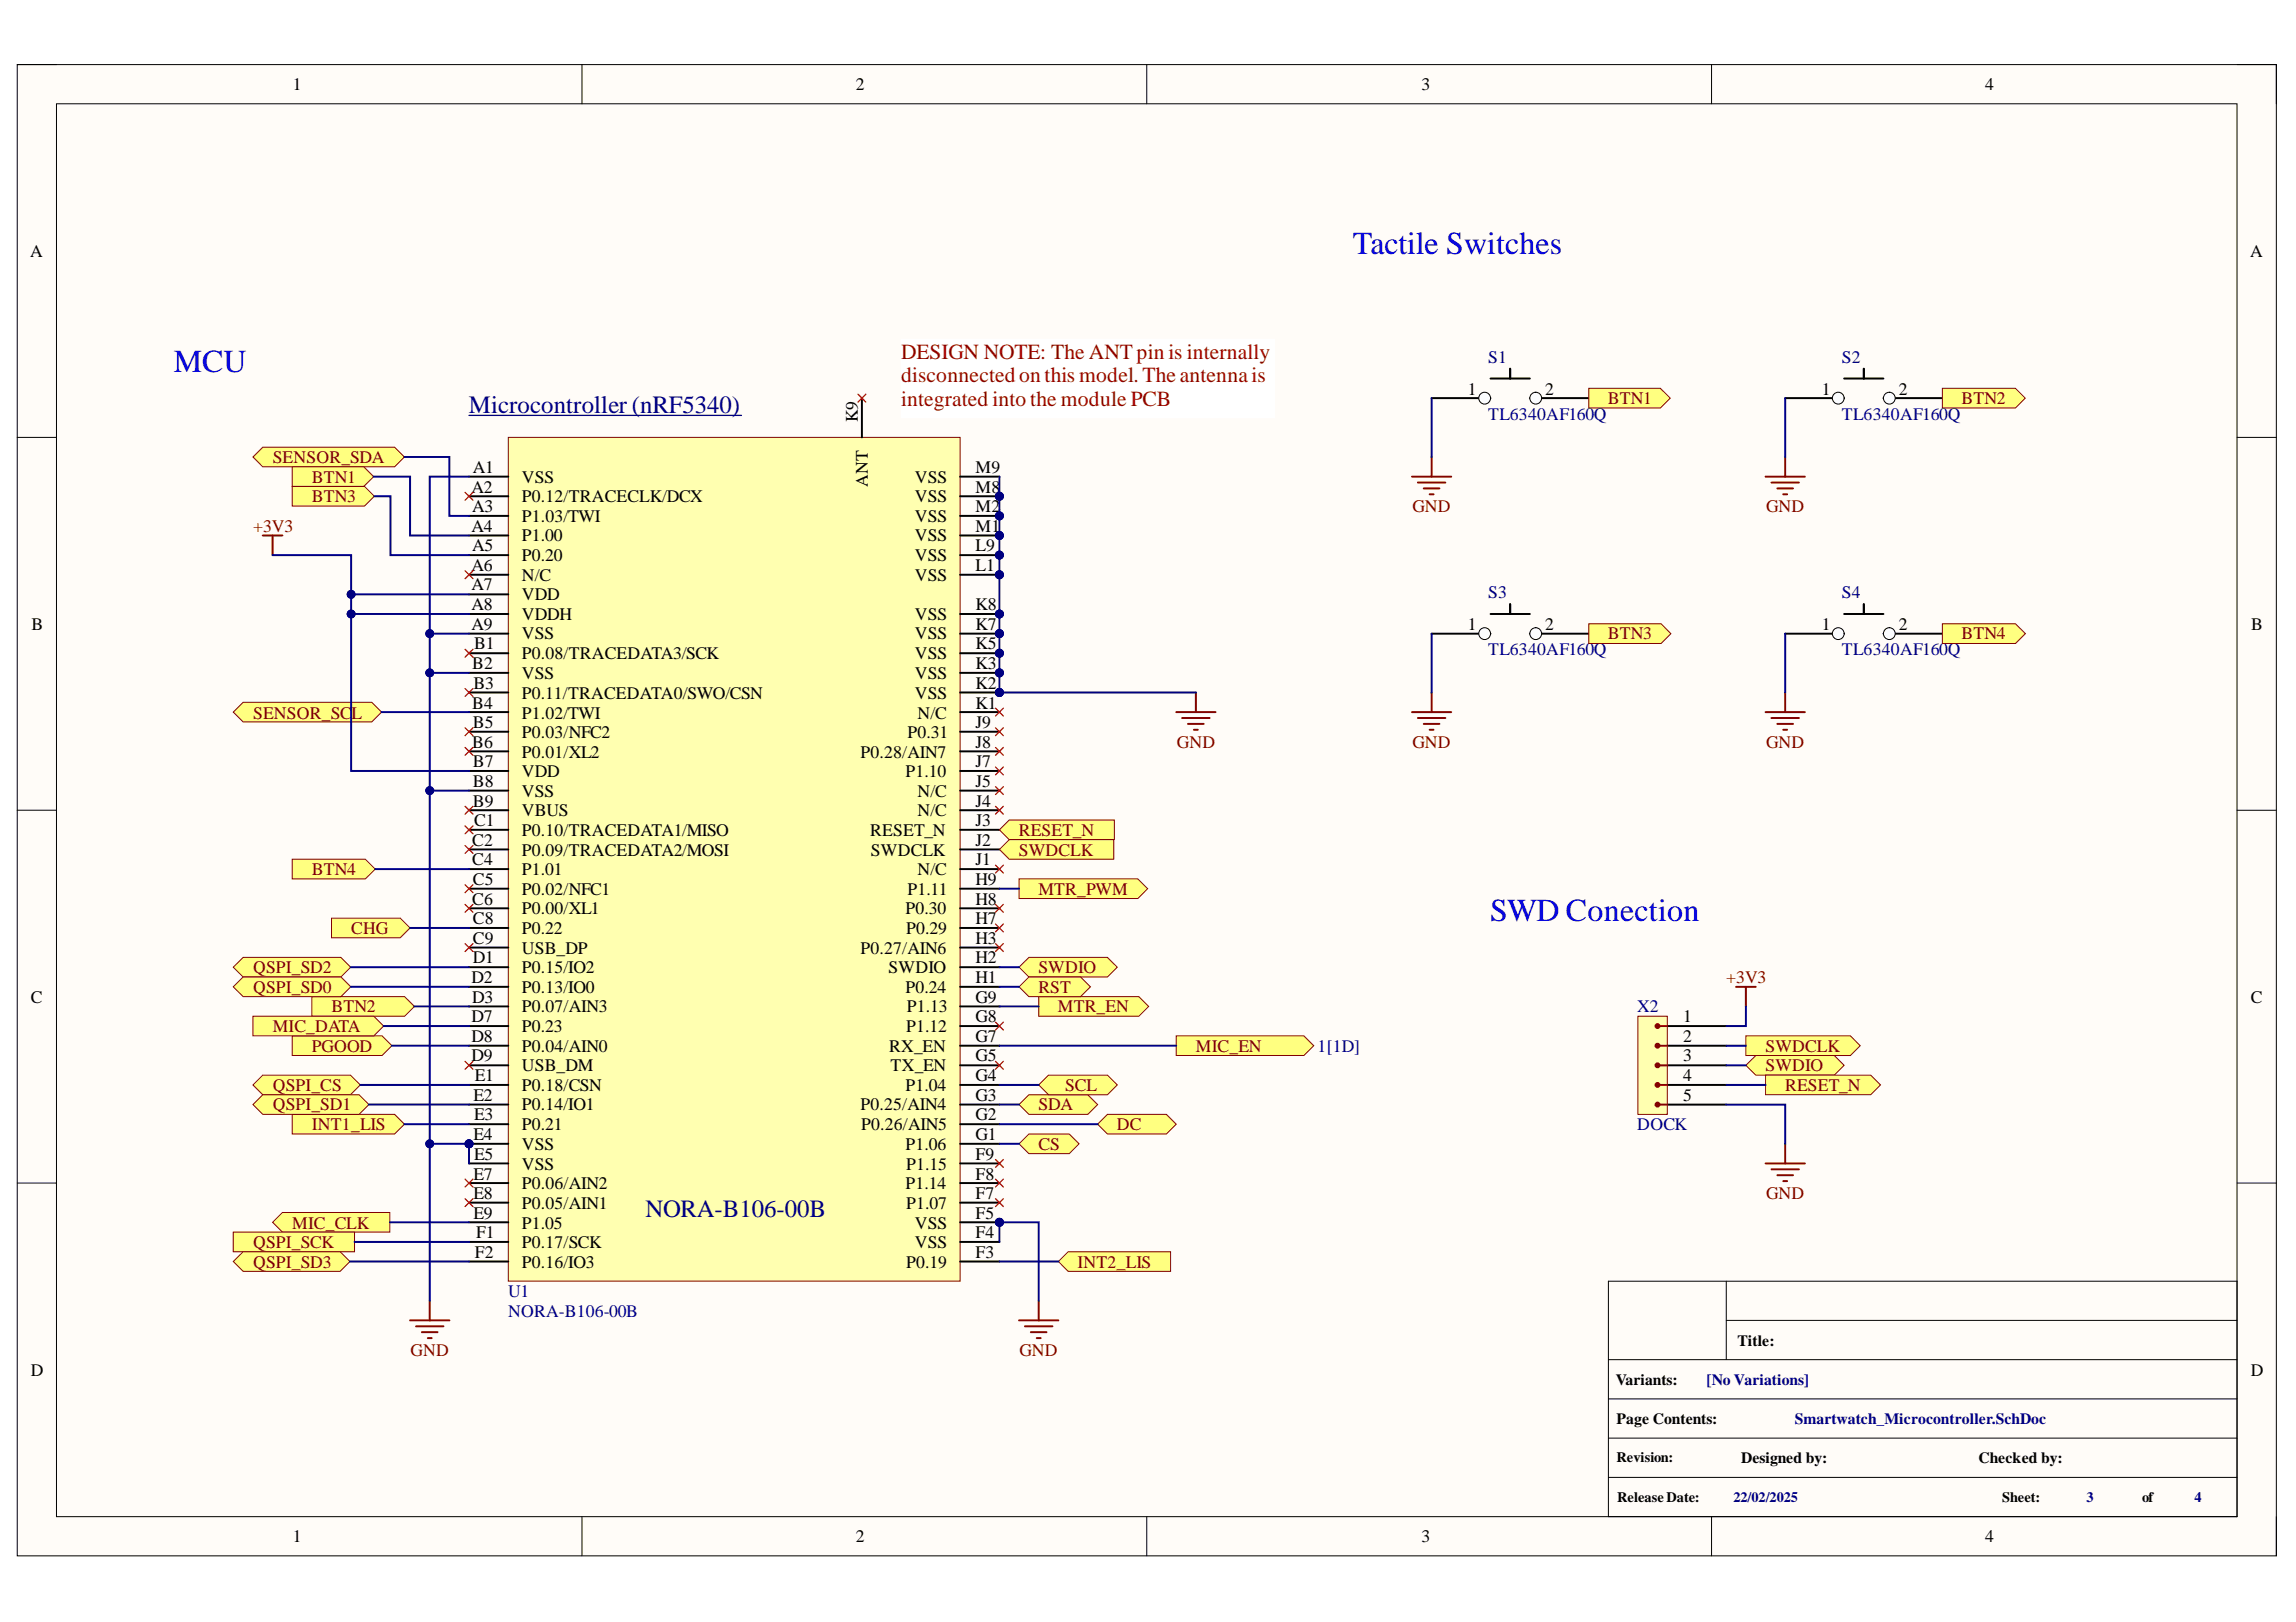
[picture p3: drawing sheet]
<svg xmlns="http://www.w3.org/2000/svg" width="297mm" height="210mm" viewBox="0 0 297 210" stroke-linecap="round" stroke-linejoin="round" font-family="sans-serif">
<defs><g id="words">
<g font-size="4.1" fill="#00f">
<text x="175" y="32.9">Tactile Switches</text>
<text x="22.5" y="48.1">MCU</text>
<text x="192.8" y="119.2">SWD Conection</text>
</g>
<g font-size="3.2" fill="#000080">
<text x="60.7" y="53.4">Microcontroller (nRF5340)</text>
<text x="83.5" y="157.5">NORA-B106-00B</text>
</g>
<g font-size="2.8" fill="#980000">
<text x="116.6" y="46.4">DESIGN NOTE: The ANT pin is internally</text>
<text x="116.6" y="49.5">disconnectedonthis model. Theantennais</text>
<text x="116.6" y="52.5">integrated into the module PCB</text>
</g>
<g font-size="2.3">
<text x="37.9" y="11.7">1</text>
<text x="110.7" y="11.7">2</text>
<text x="183.9" y="11.7">3</text>
<text x="256.8" y="11.7">4</text>
<text x="3.9" y="33.3">A</text>
<text x="291.1" y="33.3">A</text>
<text x="189.9" y="51.1">1</text>
<text x="199.9" y="51.1">2</text>
<text x="235.7" y="51.1">1</text>
<text x="245.7" y="51.1">2</text>
<text x="111" y="54.6" transform="rotate(-90 111 54.6)">K9</text>
<text x="61" y="63.7">A2</text>
<text x="61.2" y="61.2">A1</text>
<text x="67.5" y="62.5">VSS</text>
<text x="67.5" y="65">P0.12/TRACECLK/DCX</text>
<text x="112.3" y="63.1" transform="rotate(-90 112.3 63.1)">ANT</text>
<text x="118.3" y="62.5">VSS</text>
<text x="118.3" y="65">VSS</text>
<text x="126.2" y="61.2">M9</text>
<text x="126.2" y="63.7">M8</text>
<text x="61" y="68.8">A4</text>
<text x="61.1" y="66.3">A3</text>
<text x="61.1" y="71.3">A5</text>
<text x="67.5" y="67.5">P1.03/TWI</text>
<text x="67.5" y="70.1">P1.00</text>
<text x="118.3" y="67.5">VSS</text>
<text x="118.3" y="70.1">VSS</text>
<text x="126.2" y="66.3">M2</text>
<text x="126.2" y="68.8">M1</text>
<text x="126.2" y="71.3">L9</text>
<text x="61" y="73.9">A6</text>
<text x="61" y="76.4">A7</text>
<text x="67.5" y="72.6">P0.20</text>
<text x="67.5" y="75.1">N/C</text>
<text x="67.5" y="77.7">VDD</text>
<text x="118.3" y="72.6">VSS</text>
<text x="118.3" y="75.1">VSS</text>
<text x="126.2" y="73.9">L1</text>
<text x="4.1" y="81.5">B</text>
<text x="61" y="78.9">A8</text>
<text x="61" y="81.5">A9</text>
<text x="67.5" y="80.2">VDDH</text>
<text x="67.5" y="82.8">VSS</text>
<text x="118.3" y="80.2">VSS</text>
<text x="118.3" y="82.8">VSS</text>
<text x="126.2" y="78.9">K8</text>
<text x="126.2" y="81.5">K7</text>
<text x="189.9" y="81.5">1</text>
<text x="199.9" y="81.5">2</text>
<text x="235.7" y="81.5">1</text>
<text x="245.7" y="81.5">2</text>
<text x="291.3" y="81.5">B</text>
<text x="61.1" y="86.6">B2</text>
<text x="61.2" y="89.2">B3</text>
<text x="61.3" y="84">B1</text>
<text x="67.5" y="85.3">P0.08/TRACEDATA3/SCK</text>
<text x="67.5" y="87.8">VSS</text>
<text x="118.3" y="85.3">VSS</text>
<text x="118.3" y="87.8">VSS</text>
<text x="126.2" y="84">K5</text>
<text x="126.2" y="86.6">K3</text>
<text x="126.2" y="89.2">K2</text>
<text x="61.1" y="91.7">B4</text>
<text x="61.2" y="94.2">B5</text>
<text x="67.5" y="90.4">P0.11/TRACEDATA0/SWO/CSN</text>
<text x="67.5" y="93">P1.02/TWI</text>
<text x="67.5" y="95.5">P0.03/NFC2</text>
<text x="117.4" y="95.5">P0.31</text>
<text x="118.3" y="90.4">VSS</text>
<text x="118.7" y="93">N/C</text>
<text x="126.2" y="91.7">K1</text>
<text x="126.2" y="94.2">J9</text>
<text x="61.1" y="96.8">B6</text>
<text x="61.2" y="99.3">B7</text>
<text x="61.2" y="101.9">B8</text>
<text x="67.5" y="98.1">P0.01/XL2</text>
<text x="67.5" y="100.6">VDD</text>
<text x="111.3" y="98.1">P0.28/AIN7</text>
<text x="117.2" y="100.6">P1.10</text>
<text x="126.2" y="96.8">J8</text>
<text x="126.2" y="99.3">J7</text>
<text x="126.2" y="101.9">J5</text>
<text x="61.2" y="104.4">B9</text>
<text x="61.3" y="106.9">C1</text>
<text x="67.5" y="103.1">VSS</text>
<text x="67.5" y="105.7">VBUS</text>
<text x="118.7" y="103.1">N/C</text>
<text x="118.7" y="105.7">N/C</text>
<text x="126.2" y="104.4">J4</text>
<text x="126.2" y="106.9">J3</text>
<text x="61.1" y="109.5">C2</text>
<text x="61.1" y="112">C4</text>
<text x="67.5" y="108.2">P0.10/TRACEDATA1/MISO</text>
<text x="67.5" y="110.7">P0.09/TRACEDATA2/MOSI</text>
<text x="67.5" y="113.3">P1.01</text>
<text x="112.6" y="108.2">RESET_N</text>
<text x="112.7" y="110.7">SWDCLK</text>
<text x="118.7" y="113.3">N/C</text>
<text x="126.2" y="109.5">J2</text>
<text x="126.2" y="112">J1</text>
<text x="61.1" y="117.1">C6</text>
<text x="61.2" y="114.5">C5</text>
<text x="61.2" y="119.6">C8</text>
<text x="67.5" y="115.8">P0.02/NFC1</text>
<text x="67.5" y="118.3">P0.00/XL1</text>
<text x="117.2" y="118.3">P0.30</text>
<text x="117.4" y="115.8">P1.11</text>
<text x="126.2" y="114.5">H9</text>
<text x="126.2" y="117.1">H8</text>
<text x="126.2" y="119.6">H7</text>
<text x="61.2" y="122.1">C9</text>
<text x="61.2" y="124.7">D1</text>
<text x="67.5" y="120.9">P0.22</text>
<text x="67.5" y="123.4">USB_DP</text>
<text x="67.5" y="125.9">P0.15/IO2</text>
<text x="111.3" y="123.4">P0.27/AIN6</text>
<text x="115" y="125.9">SWDIO</text>
<text x="117.2" y="120.9">P0.29</text>
<text x="126.2" y="122.1">H3</text>
<text x="126.2" y="124.7">H2</text>
<text x="4" y="129.7">C</text>
<text x="61" y="127.2">D2</text>
<text x="61.1" y="129.7">D3</text>
<text x="67.5" y="128.5">P0.13/IO0</text>
<text x="67.5" y="131">P0.07/AIN3</text>
<text x="117.2" y="128.5">P0.24</text>
<text x="117.3" y="131">P1.13</text>
<text x="126.2" y="127.2">H1</text>
<text x="126.2" y="129.7">G9</text>
<text x="291.2" y="129.7">C</text>
<text x="61" y="132.3">D7</text>
<text x="61" y="134.8">D8</text>
<text x="61" y="137.4">D9</text>
<text x="67.5" y="133.6">P0.23</text>
<text x="67.5" y="136.1">P0.04/AIN0</text>
<text x="115" y="136.1">RX_EN</text>
<text x="117.2" y="133.6">P1.12</text>
<text x="126.2" y="132.3">G8</text>
<text x="126.2" y="137.4">G5</text>
<text x="126.2" y="134.8">G7</text>
<text x="217.7" y="132.3">1</text>
<text x="217.7" y="134.8">2</text>
<text x="217.7" y="137.4">3</text>
<text x="61.2" y="142.4">E2</text>
<text x="61.4" y="139.9">E1</text>
<text x="67.5" y="138.6">USB_DM</text>
<text x="67.5" y="141.2">P0.18/CSN</text>
<text x="67.5" y="143.7">P0.14/IO1</text>
<text x="111.3" y="143.7">P0.25/AIN4</text>
<text x="115.2" y="138.6">TX_EN</text>
<text x="117.2" y="141.2">P1.04</text>
<text x="126.2" y="139.9">G4</text>
<text x="126.2" y="142.4">G3</text>
<text x="217.7" y="139.9">4</text>
<text x="217.7" y="142.4">5</text>
<text x="61.2" y="147.5">E4</text>
<text x="61.3" y="145">E3</text>
<text x="67.5" y="146.2">P0.21</text>
<text x="67.5" y="148.9">VSS</text>
<text x="111.4" y="146.2">P0.26/AIN5</text>
<text x="117.2" y="148.9">P1.06</text>
<text x="126.2" y="145">G2</text>
<text x="126.2" y="147.5">G1</text>
<text x="61.2" y="152.7">E7</text>
<text x="61.2" y="155.2">E8</text>
<text x="61.3" y="150.1">E5</text>
<text x="67.5" y="151.4">VSS</text>
<text x="67.5" y="153.9">P0.06/AIN2</text>
<text x="117.2" y="153.9">P1.14</text>
<text x="117.2" y="151.4">P1.15</text>
<text x="126.2" y="150.1">F9</text>
<text x="126.2" y="152.7">F8</text>
<text x="126.2" y="155.2">F7</text>
<text x="61.2" y="157.7">E9</text>
<text x="61.6" y="160.3">F1</text>
<text x="67.5" y="156.5">P0.05/AIN1</text>
<text x="67.5" y="159">P1.05</text>
<text x="67.5" y="161.5">P0.17/SCK</text>
<text x="117.2" y="156.5">P1.07</text>
<text x="118.3" y="159">VSS</text>
<text x="118.3" y="161.5">VSS</text>
<text x="126.2" y="157.7">F5</text>
<text x="126.2" y="160.3">F4</text>
<text x="61.4" y="162.8">F2</text>
<text x="67.5" y="164.1">P0.16/IO3</text>
<text x="117.2" y="164.1">P0.19</text>
<text x="126.2" y="162.8">F3</text>
<text x="4" y="178">D</text>
<text x="291.2" y="178">D</text>
<text x="37.9" y="199.6">1</text>
<text x="110.7" y="199.6">2</text>
<text x="183.9" y="199.6">3</text>
<text x="256.8" y="199.6">4</text>
</g>
<g font-size="2.3" fill="#000080">
<text x="192.5" y="47">S1</text>
<text x="238.3" y="47">S2</text>
<text x="192.5" y="54.4">TL6340AF160Q</text>
<text x="238.3" y="54.4">TL6340AF160Q</text>
<text x="192.5" y="77.4">S3</text>
<text x="238.3" y="77.4">S4</text>
<text x="192.5" y="84.8">TL6340AF160Q</text>
<text x="238.3" y="84.8">TL6340AF160Q</text>
<text x="211.8" y="131">X2</text>
<text x="170.5" y="136.1">1[1D]</text>
<text x="211.8" y="146.2">DOCK</text>
<text x="65.7" y="167.9">U1</text>
<text x="65.7" y="170.4">NORA-B106-00B</text>
</g>
<g font-size="2.3" fill="#800000">
<text x="208" y="52.3">BTN1</text>
<text x="253.8" y="52.3">BTN2</text>
<text x="35.3" y="59.9">SENSOR_SDA</text>
<text x="40.4" y="62.5">BTN1</text>
<text x="40.4" y="65">BTN3</text>
<text x="32.7" y="68.8">+3V3</text>
<text x="182.7" y="66.3">GND</text>
<text x="228.5" y="66.3">GND</text>
<text x="208" y="82.8">BTN3</text>
<text x="253.8" y="82.8">BTN4</text>
<text x="32.7" y="93">SENSOR_SC</text>
<text x="45.5" y="93">L</text>
<text x="152.3" y="96.8">GND</text>
<text x="182.7" y="96.8">GND</text>
<text x="228.5" y="96.8">GND</text>
<text x="40.4" y="113.3">BTN4</text>
<text x="131.8" y="108.2">RESET_N</text>
<text x="131.8" y="110.7">SWDCLK</text>
<text x="134.3" y="115.8">MTR_PWM</text>
<text x="32.7" y="125.9">QSPI_SD2</text>
<text x="45.4" y="120.9">CHG</text>
<text x="134.3" y="125.9">SWDIO</text>
<text x="32.7" y="128.5">QSPI_SD0</text>
<text x="42.9" y="131">BTN2</text>
<text x="134.3" y="128.5">RST</text>
<text x="136.9" y="131">MTR_EN</text>
<text x="223.3" y="127.2">+3V3</text>
<text x="35.3" y="133.6">MIC_DATA</text>
<text x="40.4" y="136.1">PGOOD</text>
<text x="154.7" y="136.1">MIC_EN</text>
<text x="228.4" y="136.1">SWDCLK</text>
<text x="35.3" y="141.2">QSPI_CS</text>
<text x="35.3" y="143.7">QSPI_SD1</text>
<text x="134.3" y="143.7">SDA</text>
<text x="137.8" y="141.2">SCL</text>
<text x="228.4" y="138.6">SWDIO</text>
<text x="230.9" y="141.2">RESET_N</text>
<text x="40.4" y="146.2">INT1_LIS</text>
<text x="134.3" y="148.9">CS</text>
<text x="144.5" y="146.2">DC</text>
<text x="228.5" y="155.2">GND</text>
<text x="32.7" y="161.5">QSPI_SCK</text>
<text x="37.8" y="159">MIC_CLK</text>
<text x="32.7" y="164.1">QSPI_SD3</text>
<text x="139.4" y="164.1">INT2_LIS</text>
<text x="53.1" y="175.5">GND</text>
<text x="131.9" y="175.5">GND</text>
</g>
<g font-size="2">
<text x="209" y="179.2">Variants:</text>
<text x="224.8" y="174.1">Title:</text>
<text x="209.1" y="184.3">Page Contents:</text>
<text x="225.3" y="189.3">Designed by:</text>
<text x="256" y="189.3">Checked by:</text>
</g>
<g font-size="2" fill="#000080">
<text x="220.8" y="179.2">[No Variations]</text>
<text x="232.2" y="184.3">Smartwatch_Microcontroller.SchDoc</text>
</g>
<g font-size="1.9">
<text x="209.1" y="189.3">Revision:</text>
<text x="209.2" y="194.3">Release Date:</text>
<text x="259" y="194.3">Sheet:</text>
<text x="277.1" y="194.3">of</text>
</g>
<g font-size="1.9" fill="#000080">
<text x="224.3" y="194.3">22/02/2025</text>
<text x="269.9" y="194.3">3</text>
<text x="283.9" y="194.3">4</text>
</g>
</g></defs>
<path d="M2.2 8.4h292.3v192.9h-292.3z" fill-rule="evenodd" fill="#fffcf8"/>
<path d="M2.2 8.4h292.3v192.9h-292.3z" fill="none" stroke="#000" stroke-width=".13"/>
<path d="M7.3 13.4h282.1v182.9h-282.1z" fill-rule="evenodd" fill="#fffcf8"/>
<g fill="none" stroke="#000" stroke-width=".13">
<path d="M2.2 8.4h5.1M7.3 13.4h282.1v182.9h-282.1zM75.3 8.4v5M148.4 8.4v5M221.4 8.4v5M289.4 8.4h5.1v5M2.2 56.6h5.1M289.4 56.6h5.1M2.2 104.9h5.1M289.4 104.9h5.1M2.2 153.1h5.1M289.4 153.1h5.1"/>
<path d="M75.3 196.3v5M148.4 196.3v5M221.4 196.3v5M294.5 196.3v5"/>
</g>
<circle cx="60.7" cy="148" r=".51" fill="#000080"/>
<circle cx="60.7" cy="148" r=".51" fill="none" stroke="#000080" stroke-width=".13"/>
<circle cx="129.3" cy="64.2" r=".51" fill="#000080"/>
<circle cx="129.3" cy="64.2" r=".51" fill="none" stroke="#000080" stroke-width=".13"/>
<circle cx="129.3" cy="66.8" r=".51" fill="#000080"/>
<circle cx="129.3" cy="66.8" r=".51" fill="none" stroke="#000080" stroke-width=".13"/>
<circle cx="129.3" cy="69.3" r=".51" fill="#000080"/>
<circle cx="129.3" cy="69.3" r=".51" fill="none" stroke="#000080" stroke-width=".13"/>
<circle cx="129.3" cy="71.8" r=".51" fill="#000080"/>
<circle cx="129.3" cy="71.8" r=".51" fill="none" stroke="#000080" stroke-width=".13"/>
<circle cx="129.3" cy="74.4" r=".51" fill="#000080"/>
<circle cx="129.3" cy="74.4" r=".51" fill="none" stroke="#000080" stroke-width=".13"/>
<circle cx="129.3" cy="79.5" r=".51" fill="#000080"/>
<circle cx="129.3" cy="79.5" r=".51" fill="none" stroke="#000080" stroke-width=".13"/>
<circle cx="129.3" cy="82" r=".51" fill="#000080"/>
<circle cx="129.3" cy="82" r=".51" fill="none" stroke="#000080" stroke-width=".13"/>
<circle cx="129.3" cy="84.5" r=".51" fill="#000080"/>
<circle cx="129.3" cy="84.5" r=".51" fill="none" stroke="#000080" stroke-width=".13"/>
<circle cx="129.3" cy="87.1" r=".51" fill="#000080"/>
<circle cx="129.3" cy="87.1" r=".51" fill="none" stroke="#000080" stroke-width=".13"/>
<circle cx="129.3" cy="89.6" r=".51" fill="#000080"/>
<circle cx="129.3" cy="89.6" r=".51" fill="none" stroke="#000080" stroke-width=".13"/>
<circle cx="129.3" cy="158.2" r=".51" fill="#000080"/>
<circle cx="129.3" cy="158.2" r=".51" fill="none" stroke="#000080" stroke-width=".13"/>
<path d="M65.8 56.6h58.4v109.2h-58.4z" fill-rule="evenodd" fill="#ffffb0"/>
<path d="M65.8 56.6h58.4v109.2h-58.4z" fill="none" stroke="#800000" stroke-width=".13"/>
<g fill="none" stroke="#000" stroke-width=".25">
<path d="M60.7 61.7h5.1M60.7 64.2h5.1M60.7 66.8h5.1M60.7 69.3h5.1M60.7 71.8h5.1M60.7 74.4h5.1M60.7 76.9h5.1M60.7 79.5h5.1M60.7 82h5.1M60.7 84.5h5.1M60.7 87.1h5.1M60.7 89.6h5.1"/>
<path d="M60.7 92.2h5.1M60.7 94.7h5.1M60.7 97.2h5.1M60.7 99.8h5.1M60.7 102.3h5.1M60.7 104.9h5.1M60.7 107.4h5.1M60.7 109.9h5.1M60.7 112.5h5.1M60.7 115h5.1M60.7 117.5h5.1M60.7 120.1h5.1"/>
<path d="M60.7 122.6h5.1M60.7 125.2h5.1M60.7 127.7h5.1M60.7 130.2h5.1M60.7 132.8h5.1M60.7 135.3h5.1M60.7 137.9h5.1M60.7 140.4h5.1M60.7 142.9h5.1M60.7 145.5h5.1M60.7 148h5.1"/>
</g>
<circle cx="60.7" cy="148" r=".51" fill="#000080"/>
<circle cx="60.7" cy="148" r=".51" fill="none" stroke="#000080" stroke-width=".13"/>
<path d="M124.2 61.7h5.1M124.2 64.2h5.1M60.7 150.6h5.1M60.7 153.1h5.1M60.7 155.6h5.1M60.7 158.2h5.1M60.7 160.7h5.1M60.7 163.3h5.1" fill="none" stroke="#000" stroke-width=".25"/>
<circle cx="129.3" cy="64.2" r=".51" fill="#000080"/>
<circle cx="129.3" cy="64.2" r=".51" fill="none" stroke="#000080" stroke-width=".13"/>
<path d="M124.2 66.8h5.1" fill="none" stroke="#000" stroke-width=".25"/>
<circle cx="129.3" cy="66.8" r=".51" fill="#000080"/>
<circle cx="129.3" cy="66.8" r=".51" fill="none" stroke="#000080" stroke-width=".13"/>
<path d="M124.2 69.3h5.1" fill="none" stroke="#000" stroke-width=".25"/>
<circle cx="129.3" cy="69.3" r=".51" fill="#000080"/>
<circle cx="129.3" cy="69.3" r=".51" fill="none" stroke="#000080" stroke-width=".13"/>
<path d="M124.2 71.8h5.1" fill="none" stroke="#000" stroke-width=".25"/>
<circle cx="129.3" cy="71.8" r=".51" fill="#000080"/>
<circle cx="129.3" cy="71.8" r=".51" fill="none" stroke="#000080" stroke-width=".13"/>
<path d="M124.2 74.4h5.1" fill="none" stroke="#000" stroke-width=".25"/>
<circle cx="129.3" cy="74.4" r=".51" fill="#000080"/>
<circle cx="129.3" cy="74.4" r=".51" fill="none" stroke="#000080" stroke-width=".13"/>
<path d="M111.5 51.5v5.1M124.2 79.5h5.1" fill="none" stroke="#000" stroke-width=".25"/>
<circle cx="129.3" cy="79.5" r=".51" fill="#000080"/>
<circle cx="129.3" cy="79.5" r=".51" fill="none" stroke="#000080" stroke-width=".13"/>
<path d="M124.2 82h5.1" fill="none" stroke="#000" stroke-width=".25"/>
<circle cx="129.3" cy="82" r=".51" fill="#000080"/>
<circle cx="129.3" cy="82" r=".51" fill="none" stroke="#000080" stroke-width=".13"/>
<path d="M124.2 84.5h5.1" fill="none" stroke="#000" stroke-width=".25"/>
<circle cx="129.3" cy="84.5" r=".51" fill="#000080"/>
<circle cx="129.3" cy="84.5" r=".51" fill="none" stroke="#000080" stroke-width=".13"/>
<path d="M124.2 87.1h5.1" fill="none" stroke="#000" stroke-width=".25"/>
<circle cx="129.3" cy="87.1" r=".51" fill="#000080"/>
<circle cx="129.3" cy="87.1" r=".51" fill="none" stroke="#000080" stroke-width=".13"/>
<path d="M124.2 89.6h5.1" fill="none" stroke="#000" stroke-width=".25"/>
<circle cx="129.3" cy="89.6" r=".51" fill="#000080"/>
<circle cx="129.3" cy="89.6" r=".51" fill="none" stroke="#000080" stroke-width=".13"/>
<g fill="none" stroke="#000" stroke-width=".25">
<path d="M124.2 92.2h5.1M124.2 94.7h5.1M124.2 97.2h5.1M124.2 99.8h5.1M124.2 102.3h5.1M124.2 104.9h5.1M124.2 107.4h5.1M124.2 109.9h5.1M124.2 112.5h5.1M124.2 115h5.1M124.2 117.5h5.1M124.2 120.1h5.1"/>
<path d="M124.2 122.6h5.1M124.2 125.2h5.1M124.2 127.7h5.1M124.2 130.2h5.1M124.2 132.8h5.1M124.2 137.9h5.1M124.2 140.4h5.1M124.2 142.9h5.1M124.2 145.5h5.1M124.2 148h5.1M124.2 150.6h5.1M124.2 153.1h5.1"/>
<path d="M124.2 155.6h5.1M124.2 158.2h5.1"/>
</g>
<circle cx="129.3" cy="158.2" r=".51" fill="#000080"/>
<circle cx="129.3" cy="158.2" r=".51" fill="none" stroke="#000080" stroke-width=".13"/>
<path d="M124.2 135.3h5.1M124.2 160.7h5.1M124.2 163.3h5.1" fill="none" stroke="#000" stroke-width=".25"/>
<path d="M60.2 73.9l1 1M61.2 73.9l-1 1M128.8 91.6l1 1.1M129.8 91.6l-1 1.1M128.8 112l1 1M128.8 104.3l1 1.1M128.8 101.8l1 1M129.8 112l-1 1M129.8 104.3l-1 1.1M129.8 101.8l-1 1" fill="none" stroke="#f00" stroke-width=".17"/>
<path d="M129.3 107.4l1.3-1.3h13.6v2.6h-13.6z" fill-rule="evenodd" fill="#ffff80"/>
<path d="M129.3 107.4l1.3-1.3h13.6v2.6h-13.6z" fill="none" stroke="#800000" stroke-width=".13"/>
<path d="M129.3 109.9l1.3-1.2h13.5v2.5h-13.5z" fill-rule="evenodd" fill="#ffff80"/>
<path d="M129.3 109.9l1.3-1.2h13.5v2.5h-13.5z" fill="none" stroke="#800000" stroke-width=".13"/>
<path d="M60.7 53.8h35.2" fill="none" stroke="#000080" stroke-width=".17"/>
<path d="M42.9 118.8h8.9l1.3 1.3-1.3 1.3h-8.9z" fill-rule="evenodd" fill="#ffff80"/>
<path d="M42.9 118.8h8.9l1.3 1.3-1.3 1.3h-8.9z" fill="none" stroke="#800000" stroke-width=".13"/>
<path d="M134.4 129h12.9l1.3 1.2-1.3 1.3h-12.9z" fill-rule="evenodd" fill="#ffff80"/>
<path d="M134.4 129h12.9l1.3 1.2-1.3 1.3h-12.9z" fill="none" stroke="#800000" stroke-width=".13"/>
<path d="M131.8 113.7h15.4l1.3 1.3-1.3 1.3h-15.4z" fill-rule="evenodd" fill="#ffff80"/>
<path d="M131.8 113.7h15.4l1.3 1.3-1.3 1.3h-15.4z" fill="none" stroke="#800000" stroke-width=".13"/>
<path d="M34 69.3h2.5M35.3 69.3v2.5" fill="none" stroke="#800000" stroke-width=".25"/>
<path d="M37.8 144.2h13.3l1.2 1.3-1.2 1.2h-13.3z" fill-rule="evenodd" fill="#ffff80"/>
<path d="M37.8 144.2h13.3l1.2 1.3-1.2 1.2h-13.3z" fill="none" stroke="#800000" stroke-width=".13"/>
<path d="M30.2 92.2l1.3-1.3h16.6l1.3 1.3-1.3 1.2h-16.6z" fill-rule="evenodd" fill="#ffff80"/>
<path d="M30.2 92.2l1.3-1.3h16.6l1.3 1.3-1.3 1.2h-16.6z" fill="none" stroke="#800000" stroke-width=".13"/>
<path d="M136.9 163.3l1.3-1.3h13.2v2.5h-13.2z" fill-rule="evenodd" fill="#ffff80"/>
<path d="M136.9 163.3l1.3-1.3h13.2v2.5h-13.2z" fill="none" stroke="#800000" stroke-width=".13"/>
<path d="M32.7 59.1l1.3-1.2h17l1.3 1.2-1.3 1.3h-17z" fill-rule="evenodd" fill="#ffff80"/>
<path d="M32.7 59.1l1.3-1.2h17l1.3 1.2-1.3 1.3h-17z" fill="none" stroke="#800000" stroke-width=".13"/>
<path d="M37.8 60.4h9.3l1.2 1.3-1.2 1.2h-9.3z" fill-rule="evenodd" fill="#ffff80"/>
<path d="M37.8 60.4h9.3l1.2 1.3-1.2 1.2h-9.3z" fill="none" stroke="#800000" stroke-width=".13"/>
<path d="M40.3 129h12l1.3 1.2-1.3 1.3h-12z" fill-rule="evenodd" fill="#ffff80"/>
<path d="M40.3 129h12l1.3 1.2-1.3 1.3h-12z" fill="none" stroke="#800000" stroke-width=".13"/>
<path d="M37.8 62.9h9.4l1.2 1.3-1.2 1.3h-9.4z" fill-rule="evenodd" fill="#ffff80"/>
<path d="M37.8 62.9h9.4l1.2 1.3-1.2 1.3h-9.4z" fill="none" stroke="#800000" stroke-width=".13"/>
<path d="M37.8 111.2h9.5l1.2 1.3-1.2 1.2h-9.5z" fill-rule="evenodd" fill="#ffff80"/>
<path d="M37.8 111.2h9.5l1.2 1.3-1.2 1.2h-9.5z" fill="none" stroke="#800000" stroke-width=".13"/>
<path d="M37.8 134h11.6l1.3 1.3-1.3 1.3h-11.6z" fill-rule="evenodd" fill="#ffff80"/>
<path d="M37.8 134h11.6l1.3 1.3-1.3 1.3h-11.6z" fill="none" stroke="#800000" stroke-width=".13"/>
<g fill="none" stroke="#f00" stroke-width=".17">
<path d="M60.2 63.7l1 1M61.2 63.7l-1 1M60.2 96.7l1 1M60.2 94.2l1 1M60.2 89.1l1 1M60.2 84l1 1M61.2 96.7l-1 1M61.2 94.2l-1 1M61.2 89.1l-1 1M61.2 84l-1 1M128.8 96.7l1 1M128.8 94.2l1 1"/>
<path d="M128.8 99.3l1 1M129.8 96.7l-1 1M129.8 94.2l-1 1M129.8 99.3l-1 1M60.2 117l1 1.1M60.2 114.5l1 1M60.2 109.4l1 1M61.2 117l-1 1.1M61.2 114.5l-1 1M61.2 109.4l-1 1M128.8 119.6l1 1M128.8 117l1 1.1"/>
<path d="M129.8 119.6l-1 1M129.8 117l-1 1.1M128.8 137.4l1 1M128.8 122.1l1 1M129.8 137.4l-1 1M129.8 122.1l-1 1M60.2 155.1l1 1M60.2 152.6l1 1M61.2 155.1l-1 1M61.2 152.6l-1 1"/>
</g>
<path d="M131.8 125.2l1.3-1.3h10.2l1.2 1.3-1.2 1.2h-10.2z" fill-rule="evenodd" fill="#ffff80"/>
<path d="M131.8 125.2l1.3-1.3h10.2l1.2 1.3-1.2 1.2h-10.2z" fill="none" stroke="#800000" stroke-width=".13"/>
<g fill="none" stroke="#800000" stroke-width=".25">
<path d="M152.2 92.2h5.1M152.9 92.9h3.6M153.7 93.7h2M154.5 94.4h.5M154.7 89.6v2.6M53.1 170.9h5M53.8 171.6h3.6M54.6 172.4h2M55.3 173.2h.6M55.6 168.3v2.6M131.8 170.9h5.1M132.6 171.6h3.6"/>
<path d="M133.4 172.4h2M134.1 173.2h.5M134.4 168.3v2.6"/>
</g>
<path d="M131.8 127.7l1.3-1.3h6.7l1.3 1.3-1.3 1.3h-6.7z" fill-rule="evenodd" fill="#ffff80"/>
<path d="M131.8 127.7l1.3-1.3h6.7l1.3 1.3-1.3 1.3h-6.7z" fill="none" stroke="#800000" stroke-width=".13"/>
<path d="M131.8 148l1.3-1.3h5.2l1.3 1.3-1.3 1.3h-5.2z" fill-rule="evenodd" fill="#ffff80"/>
<path d="M131.8 148l1.3-1.3h5.2l1.3 1.3-1.3 1.3h-5.2z" fill="none" stroke="#800000" stroke-width=".13"/>
<path d="M143.3 144.2h7.6l1.3 1.3-1.3 1.2h-7.6l-1.3-1.2z" fill-rule="evenodd" fill="#ffff80"/>
<path d="M143.3 144.2h7.6l1.3 1.3-1.3 1.2h-7.6l-1.3-1.2z" fill="none" stroke="#800000" stroke-width=".13"/>
<path d="M131.8 142.9l1.3-1.2h7.6l1.3 1.2-1.3 1.3h-7.6z" fill-rule="evenodd" fill="#ffff80"/>
<path d="M131.8 142.9l1.3-1.2h7.6l1.3 1.2-1.3 1.3h-7.6z" fill="none" stroke="#800000" stroke-width=".13"/>
<path d="M134.4 140.4l1.2-1.3h7.7l1.2 1.3-1.2 1.3h-7.7z" fill-rule="evenodd" fill="#ffff80"/>
<path d="M134.4 140.4l1.2-1.3h7.7l1.2 1.3-1.2 1.3h-7.7z" fill="none" stroke="#800000" stroke-width=".13"/>
<path d="M111 51l1 1M112 51l-1 1M128.8 132.3l1 1M129.8 132.3l-1 1M128.8 152.6l1 1M128.8 150.1l1 1M129.8 152.6l-1 1M129.8 150.1l-1 1" fill="none" stroke="#f00" stroke-width=".17"/>
<path d="M116.6 43.9h48.3v10.2h-48.3z" fill-rule="evenodd" fill="#fff"/>
<path d="M116.6 43.9h48.3v10.2h-48.3z" fill="none" stroke="#fff" stroke-width=".13"/>
<path d="M60.2 106.9l1 1M61.2 106.9l-1 1M128.8 155.1l1 1M129.8 155.1l-1 1" fill="none" stroke="#f00" stroke-width=".17"/>
<path d="M185.2 51.5h7.6" fill="none" stroke="#000" stroke-width=".25"/>
<circle cx="192.1" cy="51.5" r=".76" fill="#f8fcff"/>
<circle cx="192.1" cy="51.5" r=".76" fill="none" stroke="#000" stroke-width=".13"/>
<path d="M197.9 51.5h7.6" fill="none" stroke="#000" stroke-width=".25"/>
<circle cx="198.7" cy="51.5" r=".76" fill="#f8fcff"/>
<circle cx="198.7" cy="51.5" r=".76" fill="none" stroke="#000" stroke-width=".13"/>
<path d="M192.8 49h5.1M195.4 47.7v1.3" fill="none" stroke="#000" stroke-width=".25"/>
<path d="M205.5 50.3h9.3l1.3 1.2-1.3 1.3h-9.3z" fill-rule="evenodd" fill="#ffff80"/>
<path d="M205.5 50.3h9.3l1.3 1.2-1.3 1.3h-9.3z" fill="none" stroke="#800000" stroke-width=".13"/>
<path d="M231 51.5h7.6" fill="none" stroke="#000" stroke-width=".25"/>
<circle cx="237.8" cy="51.5" r=".76" fill="#f8fcff"/>
<circle cx="237.8" cy="51.5" r=".76" fill="none" stroke="#000" stroke-width=".13"/>
<path d="M243.7 51.5h7.6" fill="none" stroke="#000" stroke-width=".25"/>
<circle cx="244.4" cy="51.5" r=".76" fill="#f8fcff"/>
<circle cx="244.4" cy="51.5" r=".76" fill="none" stroke="#000" stroke-width=".13"/>
<path d="M238.6 49h5.1M241.1 47.7v1.3" fill="none" stroke="#000" stroke-width=".25"/>
<path d="M251.3 50.3h9.4l1.3 1.2-1.3 1.3h-9.4z" fill-rule="evenodd" fill="#ffff80"/>
<path d="M251.3 50.3h9.4l1.3 1.2-1.3 1.3h-9.4z" fill="none" stroke="#800000" stroke-width=".13"/>
<path d="M185.2 82h7.6" fill="none" stroke="#000" stroke-width=".25"/>
<circle cx="192.1" cy="82" r=".76" fill="#f8fcff"/>
<circle cx="192.1" cy="82" r=".76" fill="none" stroke="#000" stroke-width=".13"/>
<path d="M197.9 82h7.6" fill="none" stroke="#000" stroke-width=".25"/>
<circle cx="198.7" cy="82" r=".76" fill="#f8fcff"/>
<circle cx="198.7" cy="82" r=".76" fill="none" stroke="#000" stroke-width=".13"/>
<path d="M192.8 79.5h5.1M195.4 78.2v1.3" fill="none" stroke="#000" stroke-width=".25"/>
<path d="M205.5 80.7h9.4l1.3 1.3-1.3 1.3h-9.4z" fill-rule="evenodd" fill="#ffff80"/>
<path d="M205.5 80.7h9.4l1.3 1.3-1.3 1.3h-9.4z" fill="none" stroke="#800000" stroke-width=".13"/>
<path d="M231 82h7.6" fill="none" stroke="#000" stroke-width=".25"/>
<circle cx="237.8" cy="82" r=".76" fill="#f8fcff"/>
<circle cx="237.8" cy="82" r=".76" fill="none" stroke="#000" stroke-width=".13"/>
<path d="M243.7 82h7.6" fill="none" stroke="#000" stroke-width=".25"/>
<circle cx="244.4" cy="82" r=".76" fill="#f8fcff"/>
<circle cx="244.4" cy="82" r=".76" fill="none" stroke="#000" stroke-width=".13"/>
<path d="M238.6 79.5h5.1M241.1 78.2v1.3" fill="none" stroke="#000" stroke-width=".25"/>
<path d="M251.3 80.7h9.5l1.2 1.3-1.2 1.3h-9.5z" fill-rule="evenodd" fill="#ffff80"/>
<path d="M251.3 80.7h9.5l1.2 1.3-1.2 1.3h-9.5z" fill="none" stroke="#800000" stroke-width=".13"/>
<g fill="none" stroke="#800000" stroke-width=".25">
<path d="M185.2 59.1v2.6M231 59.1v2.6M182.7 61.7h5M183.4 62.4h3.6M184.2 63.2h2M185 64h.5M228.4 61.7h5.1M229.2 62.4h3.5M229.9 63.2h2.1M230.7 64h.5M182.7 92.2h5M183.4 92.9h3.6"/>
<path d="M184.2 93.7h2M185 94.4h.5M185.2 89.6v2.6M228.4 92.2h5.1M229.2 92.9h3.5M229.9 93.7h2.1M230.7 94.4h.5M231 89.6v2.6"/>
</g>
<path d="M215.7 132.8h7.6M215.7 135.3h7.6M215.7 137.9h7.6M215.7 140.4h7.6M215.7 142.9h7.6" fill="none" stroke="#000" stroke-width=".25"/>
<path d="M211.9 131.5h3.8v12.7h-3.8z" fill-rule="evenodd" fill="#ffffb0"/>
<path d="M211.9 131.5h3.8v12.7h-3.8z" fill="none" stroke="#800000" stroke-width=".13"/>
<path d="M214.4 132.8h1.3" fill="none" stroke="#980000" stroke-width=".25"/>
<circle cx="214.4" cy="132.8" r=".25" fill="#980000"/>
<g fill="none" stroke="#980000" stroke-width=".25">
<path d="M214.4 135.3h1.3"/>
<circle cx="214.4" cy="132.8" r=".25"/>
</g>
<circle cx="214.4" cy="135.3" r=".25" fill="#980000"/>
<g fill="none" stroke="#980000" stroke-width=".25">
<path d="M214.4 137.9h1.3"/>
<circle cx="214.4" cy="135.3" r=".25"/>
</g>
<circle cx="214.4" cy="137.9" r=".25" fill="#980000"/>
<g fill="none" stroke="#980000" stroke-width=".25">
<path d="M214.4 140.4h1.3"/>
<circle cx="214.4" cy="137.9" r=".25"/>
</g>
<circle cx="214.4" cy="140.4" r=".25" fill="#980000"/>
<g fill="none" stroke="#980000" stroke-width=".25">
<path d="M214.4 142.9h1.3"/>
<circle cx="214.4" cy="140.4" r=".25"/>
</g>
<circle cx="214.4" cy="142.9" r=".25" fill="#980000"/>
<circle cx="214.4" cy="142.9" r=".25" fill="none" stroke="#980000" stroke-width=".25"/>
<path d="M225.9 134h13.5l1.3 1.3-1.3 1.3h-13.5z" fill-rule="evenodd" fill="#ffff80"/>
<path d="M225.9 134h13.5l1.3 1.3-1.3 1.3h-13.5z" fill="none" stroke="#800000" stroke-width=".13"/>
<path d="M225.9 137.9l1.2-1.3h10.2l1.3 1.3-1.3 1.2h-10.2z" fill-rule="evenodd" fill="#ffff80"/>
<path d="M225.9 137.9l1.2-1.3h10.2l1.3 1.3-1.3 1.2h-10.2z" fill="none" stroke="#800000" stroke-width=".13"/>
<path d="M228.4 139.1h13.6l1.3 1.3-1.3 1.3h-13.6z" fill-rule="evenodd" fill="#ffff80"/>
<path d="M228.4 139.1h13.6l1.3 1.3-1.3 1.3h-13.6z" fill="none" stroke="#800000" stroke-width=".13"/>
<path d="M224.6 127.7h2.5M225.9 127.7v2.5M228.4 150.6h5.1M229.2 151.3h3.5M229.9 152.1h2.1M230.7 152.8h.5M231 148v2.6" fill="none" stroke="#800000" stroke-width=".25"/>
<path d="M208.1 176h81.3M208.1 165.8h81.3v30.5h-81.3zM223.3 170.9h66.1M223.3 165.8v10.2M208.1 181h81.3M208.1 186.1h81.3M208.1 191.2h81.3" fill="none" stroke="#000" stroke-width=".13"/>
<path d="M32.7 131.5h15.7l1.2 1.3-1.2 1.2h-15.7z" fill-rule="evenodd" fill="#ffff80"/>
<path d="M32.7 131.5h15.7l1.2 1.3-1.2 1.2h-15.7z" fill="none" stroke="#800000" stroke-width=".13"/>
<path d="M35.3 158.2l1.2-1.3h13.9v2.5h-13.9z" fill-rule="evenodd" fill="#ffff80"/>
<path d="M35.3 158.2l1.2-1.3h13.9v2.5h-13.9z" fill="none" stroke="#800000" stroke-width=".13"/>
<path d="M32.7 140.4l1.3-1.3h11.3l1.3 1.3-1.3 1.3h-11.3z" fill-rule="evenodd" fill="#ffff80"/>
<path d="M32.7 140.4l1.3-1.3h11.3l1.3 1.3-1.3 1.3h-11.3z" fill="none" stroke="#800000" stroke-width=".13"/>
<path d="M32.7 142.9l1.3-1.2h12.5l1.2 1.2-1.2 1.3h-12.5z" fill-rule="evenodd" fill="#ffff80"/>
<path d="M32.7 142.9l1.3-1.2h12.5l1.2 1.2-1.2 1.3h-12.5z" fill="none" stroke="#800000" stroke-width=".13"/>
<path d="M30.2 125.2l1.3-1.3h12.6l1.3 1.3-1.3 1.2h-12.6z" fill-rule="evenodd" fill="#ffff80"/>
<path d="M30.2 125.2l1.3-1.3h12.6l1.3 1.3-1.3 1.2h-12.6z" fill="none" stroke="#800000" stroke-width=".13"/>
<path d="M30.2 127.7l1.3-1.3h12.6l1.3 1.3-1.3 1.3h-12.6z" fill-rule="evenodd" fill="#ffff80"/>
<path d="M30.2 127.7l1.3-1.3h12.6l1.3 1.3-1.3 1.3h-12.6z" fill="none" stroke="#800000" stroke-width=".13"/>
<path d="M30.2 159.4h15.7v2.6h-15.7z" fill-rule="evenodd" fill="#ffff80"/>
<path d="M30.2 159.4h15.7v2.6h-15.7z" fill="none" stroke="#800000" stroke-width=".13"/>
<path d="M30.2 163.3l1.3-1.3h12.5l1.3 1.3-1.3 1.2h-12.5z" fill-rule="evenodd" fill="#ffff80"/>
<path d="M30.2 163.3l1.3-1.3h12.5l1.3 1.3-1.3 1.2h-12.5z" fill="none" stroke="#800000" stroke-width=".13"/>
<path d="M60.2 104.3l1 1.1M61.2 104.3l-1 1.1M60.2 122.1l1 1M60.2 137.4l1 1M61.2 122.1l-1 1M61.2 137.4l-1 1" fill="none" stroke="#f00" stroke-width=".17"/>
<path d="M152.2 134h16.5l1.3 1.3-1.3 1.3h-16.5z" fill-rule="evenodd" fill="#ffff80"/>
<path d="M152.2 134h16.5l1.3 1.3-1.3 1.3h-16.5z" fill="none" stroke="#800000" stroke-width=".13"/>
<path d="M60.7 148v2.6" fill="none" stroke="#000080" stroke-width=".25"/>
<circle cx="60.7" cy="148" r=".51" fill="#000080"/>
<circle cx="60.7" cy="148" r=".51" fill="none" stroke="#000080" stroke-width=".13"/>
<path d="M60.7 148h-5.1v20.3" fill="none" stroke="#000080" stroke-width=".25"/>
<circle cx="60.7" cy="148" r=".51" fill="#000080"/>
<circle cx="60.7" cy="148" r=".51" fill="none" stroke="#000080" stroke-width=".13"/>
<circle cx="55.6" cy="148" r=".51" fill="#000080"/>
<circle cx="55.6" cy="148" r=".51" fill="none" stroke="#000080" stroke-width=".13"/>
<path d="M60.7 102.3h-5.1v45.7" fill="none" stroke="#000080" stroke-width=".25"/>
<circle cx="55.6" cy="102.3" r=".51" fill="#000080"/>
<circle cx="55.6" cy="102.3" r=".51" fill="none" stroke="#000080" stroke-width=".13"/>
<circle cx="55.6" cy="148" r=".51" fill="#000080"/>
<circle cx="55.6" cy="148" r=".51" fill="none" stroke="#000080" stroke-width=".13"/>
<path d="M60.7 61.7h-5.1v40.6" fill="none" stroke="#000080" stroke-width=".25"/>
<circle cx="55.6" cy="82" r=".51" fill="#000080"/>
<circle cx="55.6" cy="82" r=".51" fill="none" stroke="#000080" stroke-width=".13"/>
<circle cx="55.6" cy="87.1" r=".51" fill="#000080"/>
<circle cx="55.6" cy="87.1" r=".51" fill="none" stroke="#000080" stroke-width=".13"/>
<circle cx="55.6" cy="102.3" r=".51" fill="#000080"/>
<circle cx="55.6" cy="102.3" r=".51" fill="none" stroke="#000080" stroke-width=".13"/>
<path d="M55.6 82h5.1" fill="none" stroke="#000080" stroke-width=".25"/>
<circle cx="55.6" cy="82" r=".51" fill="#000080"/>
<circle cx="55.6" cy="82" r=".51" fill="none" stroke="#000080" stroke-width=".13"/>
<path d="M129.3 158.2v2.5" fill="none" stroke="#000080" stroke-width=".25"/>
<circle cx="129.3" cy="158.2" r=".51" fill="#000080"/>
<circle cx="129.3" cy="158.2" r=".51" fill="none" stroke="#000080" stroke-width=".13"/>
<path d="M129.3 158.2h5.1v10.1" fill="none" stroke="#000080" stroke-width=".25"/>
<circle cx="129.3" cy="158.2" r=".51" fill="#000080"/>
<circle cx="129.3" cy="158.2" r=".51" fill="none" stroke="#000080" stroke-width=".13"/>
<path d="M129.3 61.7v27.9" fill="none" stroke="#000080" stroke-width=".25"/>
<circle cx="129.3" cy="89.6" r=".51" fill="#000080"/>
<circle cx="129.3" cy="89.6" r=".51" fill="none" stroke="#000080" stroke-width=".13"/>
<circle cx="129.3" cy="87.1" r=".51" fill="#000080"/>
<circle cx="129.3" cy="87.1" r=".51" fill="none" stroke="#000080" stroke-width=".13"/>
<circle cx="129.3" cy="84.5" r=".51" fill="#000080"/>
<circle cx="129.3" cy="84.5" r=".51" fill="none" stroke="#000080" stroke-width=".13"/>
<circle cx="129.3" cy="82" r=".51" fill="#000080"/>
<circle cx="129.3" cy="82" r=".51" fill="none" stroke="#000080" stroke-width=".13"/>
<circle cx="129.3" cy="79.5" r=".51" fill="#000080"/>
<circle cx="129.3" cy="79.5" r=".51" fill="none" stroke="#000080" stroke-width=".13"/>
<circle cx="129.3" cy="74.4" r=".51" fill="#000080"/>
<circle cx="129.3" cy="74.4" r=".51" fill="none" stroke="#000080" stroke-width=".13"/>
<circle cx="129.3" cy="71.8" r=".51" fill="#000080"/>
<circle cx="129.3" cy="71.8" r=".51" fill="none" stroke="#000080" stroke-width=".13"/>
<circle cx="129.3" cy="69.3" r=".51" fill="#000080"/>
<circle cx="129.3" cy="69.3" r=".51" fill="none" stroke="#000080" stroke-width=".13"/>
<circle cx="129.3" cy="66.8" r=".51" fill="#000080"/>
<circle cx="129.3" cy="66.8" r=".51" fill="none" stroke="#000080" stroke-width=".13"/>
<circle cx="129.3" cy="64.2" r=".51" fill="#000080"/>
<circle cx="129.3" cy="64.2" r=".51" fill="none" stroke="#000080" stroke-width=".13"/>
<path d="M45.4 76.9h15.3" fill="none" stroke="#000080" stroke-width=".25"/>
<circle cx="45.4" cy="76.9" r=".51" fill="#000080"/>
<circle cx="45.4" cy="76.9" r=".51" fill="none" stroke="#000080" stroke-width=".13"/>
<path d="M45.4 79.5v20.3h15.3" fill="none" stroke="#000080" stroke-width=".25"/>
<circle cx="45.4" cy="79.5" r=".51" fill="#000080"/>
<circle cx="45.4" cy="79.5" r=".51" fill="none" stroke="#000080" stroke-width=".13"/>
<path d="M35.3 71.8h10.1v7.7h15.3" fill="none" stroke="#000080" stroke-width=".25"/>
<circle cx="45.4" cy="79.5" r=".51" fill="#000080"/>
<circle cx="45.4" cy="79.5" r=".51" fill="none" stroke="#000080" stroke-width=".13"/>
<circle cx="45.4" cy="76.9" r=".51" fill="#000080"/>
<circle cx="45.4" cy="76.9" r=".51" fill="none" stroke="#000080" stroke-width=".13"/>
<path d="M129.3 89.6h25.4M52.3 145.5h8.4M129.3 163.3h7.6" fill="none" stroke="#000080" stroke-width=".25"/>
<circle cx="129.3" cy="89.6" r=".51" fill="#000080"/>
<circle cx="129.3" cy="89.6" r=".51" fill="none" stroke="#000080" stroke-width=".13"/>
<path d="M48.3 61.7h4.8v7.6h7.6M48.4 64.2h2.1v7.6h10.2M55.6 87.1h5.1M47.7 142.9h13" fill="none" stroke="#000080" stroke-width=".25"/>
<circle cx="55.6" cy="87.1" r=".51" fill="#000080"/>
<circle cx="55.6" cy="87.1" r=".51" fill="none" stroke="#000080" stroke-width=".13"/>
<g fill="none" stroke="#000080" stroke-width=".25">
<path d="M52.3 59.1h5.8v7.7h2.6M185.2 51.5v7.6M231 51.5v7.6M49.4 92.2h11.3M185.2 82v7.6M231 82v7.6M48.5 112.5h12.2M129.3 115h2.5M45.4 125.2h15.3M45.4 127.7h15.3M49.6 132.8h11.1M50.7 135.3h10"/>
<path d="M53.1 120.1h7.6M53.6 130.2h7.1M129.3 135.3h22.9M129.3 125.2h2.5M129.3 127.7h2.5M129.3 130.2h5.1M223.3 137.9h2.6M223.3 135.3h2.6M225.9 130.2v2.6h-2.6M46.6 140.4h14.1M50.4 158.2h10.3M129.3 140.4h5.1"/>
<path d="M129.3 145.5h12.7M129.3 148h2.5M129.3 142.9h2.5M223.3 142.9h7.7v5.1M223.3 140.4h5.1M45.3 163.3h15.4M45.9 160.7h14.8"/>
</g>
<use href="#words"/>
</svg>
